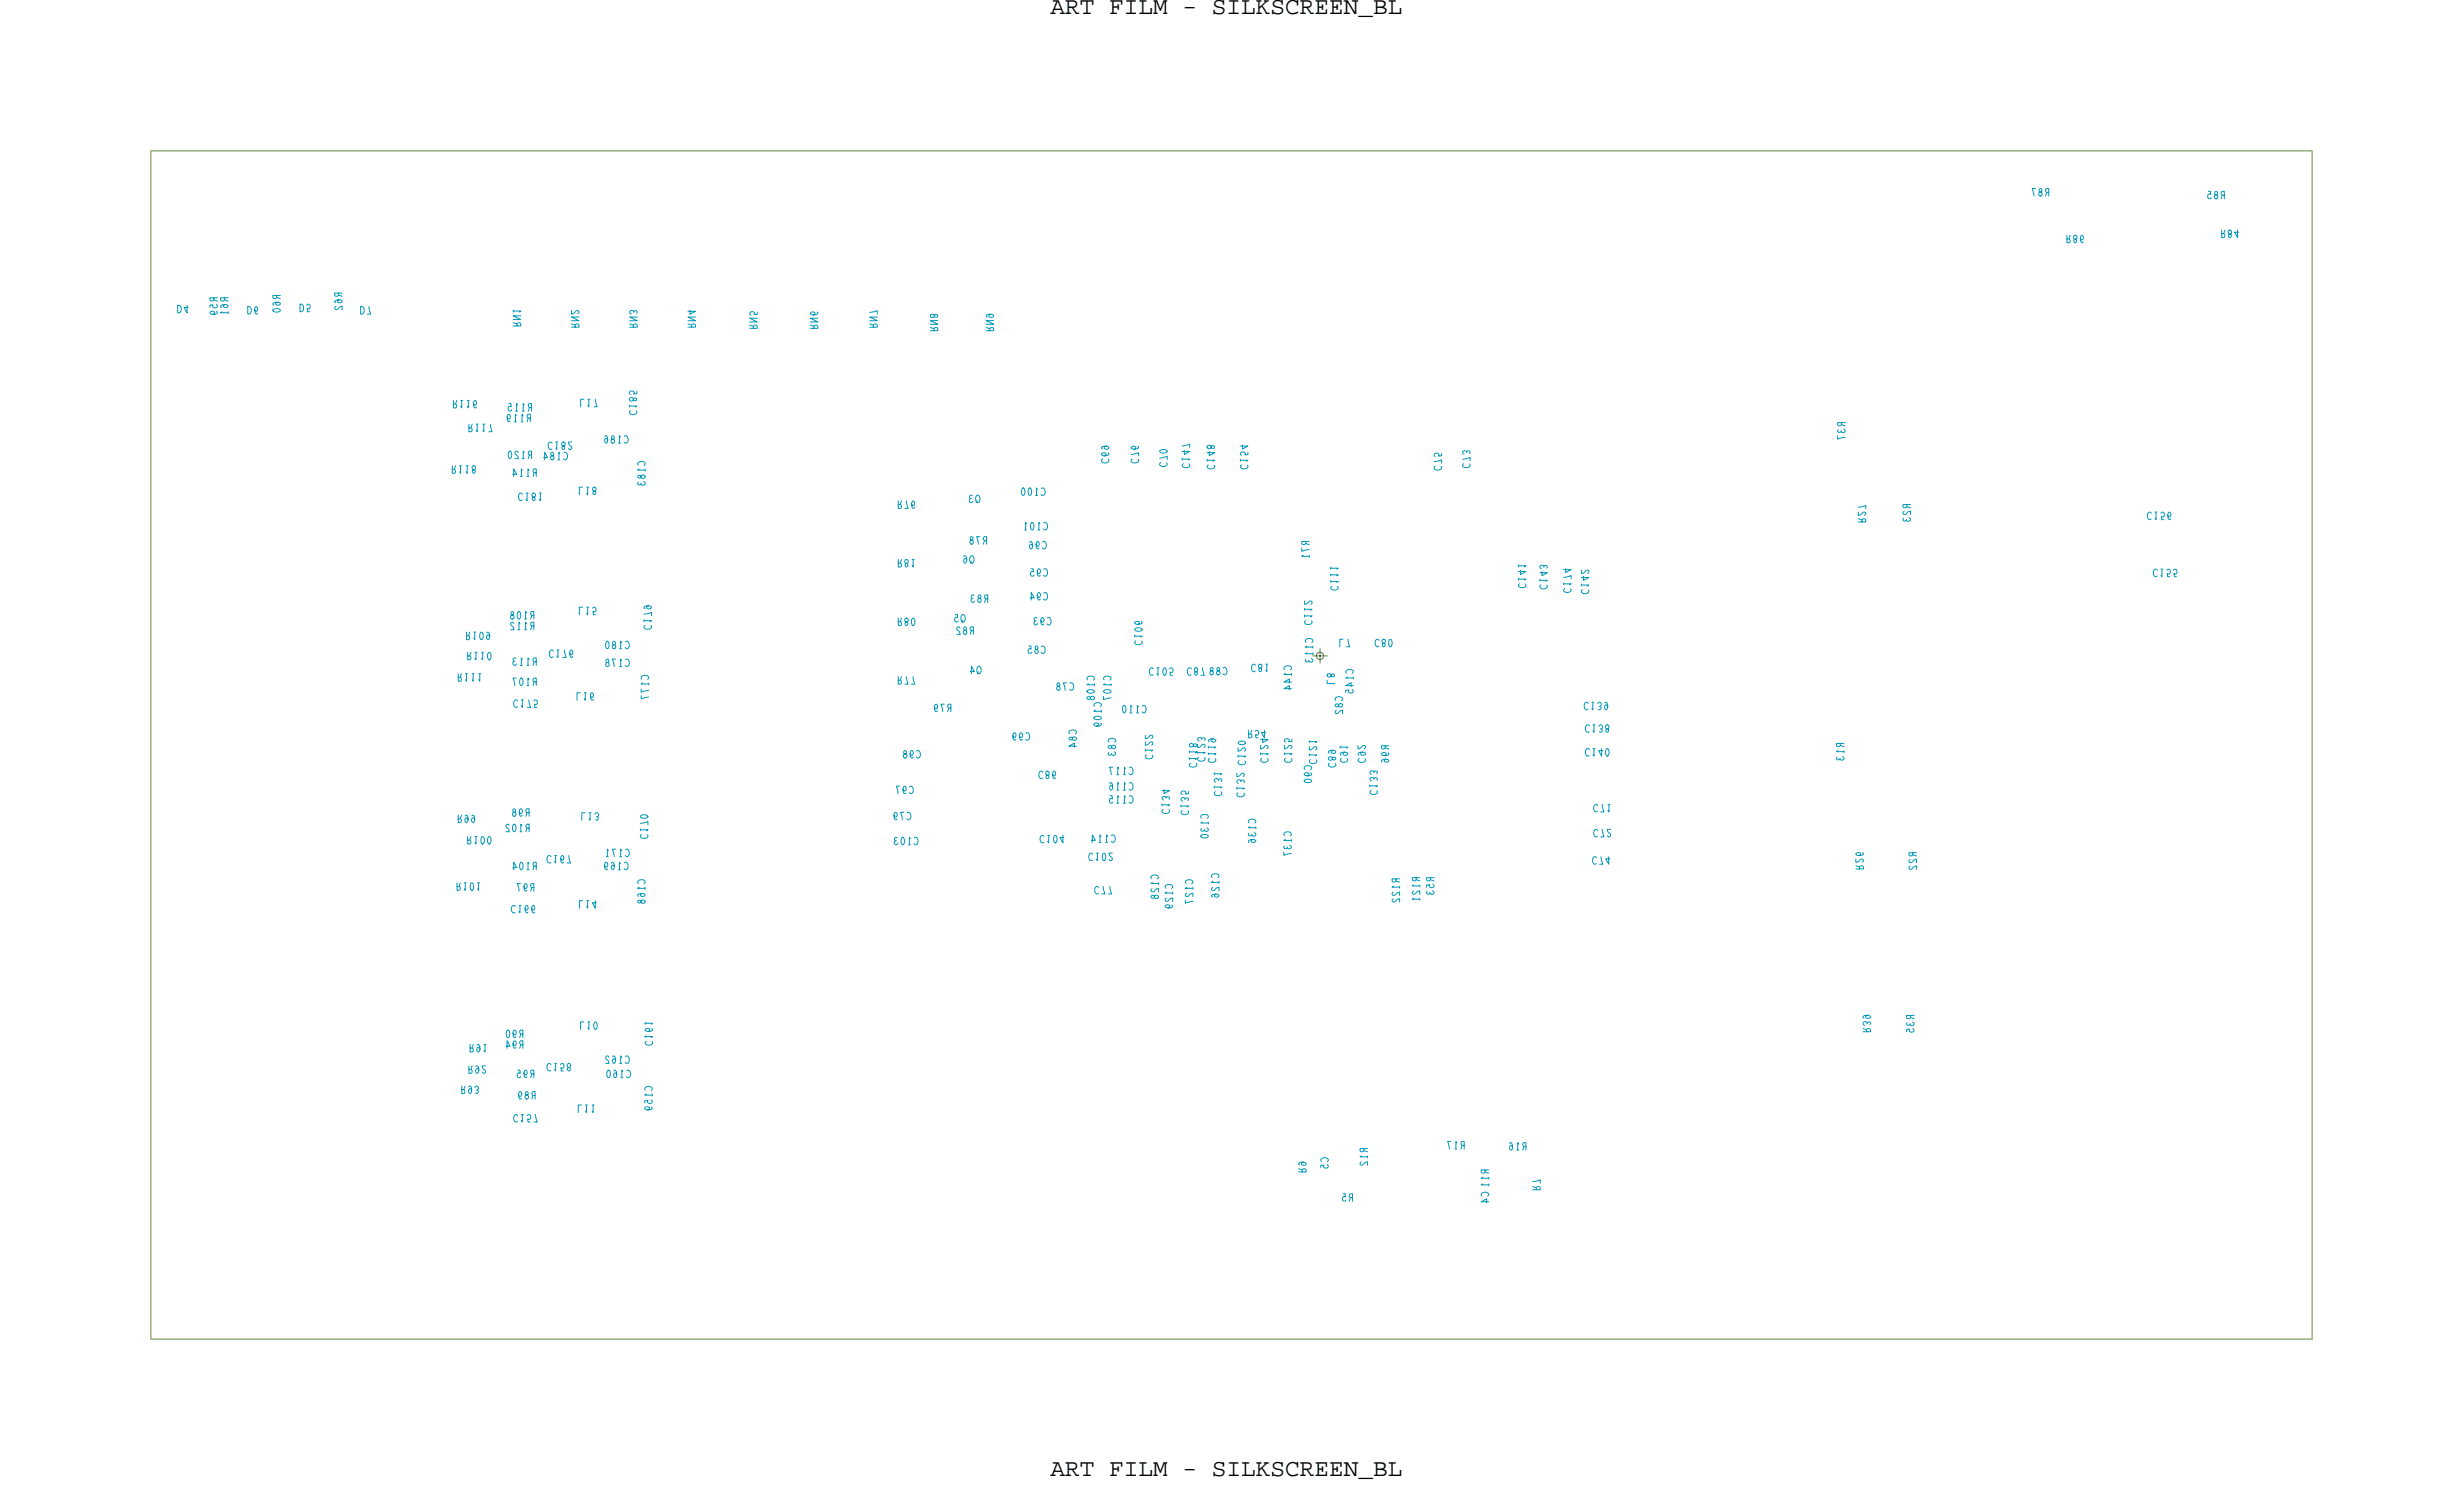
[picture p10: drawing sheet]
<svg xmlns="http://www.w3.org/2000/svg" width="207mm" height="125mm" viewBox="0 0 207 125" stroke-linecap="round" stroke-linejoin="round" font-family="sans-serif">
<defs><g id="words">
<g font-size="2.1">
<text x="88.4" y="1.2">ART FILM - SILKSCREEN_BL</text>
<text x="88.4" y="124.2">ART FILM - SILKSCREEN_BL</text>
</g>
</g></defs>
<!-- layer: Board Outline -->
<path d="M12.7 12.7h181.9v100h-181.9z" fill="none" stroke="#638b3a" stroke-width=".08"/>
<!-- layer: Text -->
<g fill="none" stroke="#0097b7" stroke-width=".08">
<path d="M171.3 15.9h-.3l.2 .6M171.7 15.9l-.1 .2a.24 .24 0 0 1 .2 .4 .18 .18 0 0 1-.2-.2 .18 .18 0 0 1 .2-.2v-.2zM172.3 16.2l-.1 .3M172.4 16.2l-.2-.1v-.2h.2v.6M174 19.8v.6h.2v-.2l-.2-.1M174.2 19.8l-.1 .3M174.6 19.8a.18 .18 0 0 1 .2 .2 .18 .18 0 0 1-.2 .2v.2a.16 .16 0 0 0 .2-.2 .16 .16 0 0 0-.2-.1zM185.9 16.1h.1l.1 .3a.17 .17 0 0 0-.3 0 .17 .17 0 0 0 .1 .3 .17 .17 0 0 0 .2-.1M186.5 16.1l-.1 .2a.24 .24 0 0 1 .2 .4 .18 .18 0 0 1-.2-.1 .18 .18 0 0 1 .2-.2v-.2zM187 19.4v.6h.2v-.2l-.2-.1M187 16.4l-.1 .3M187.2 16.4l-.2-.1v-.2h.2v.6"/>
<path d="M187.3 19.4l-.1 .3M187.6 19.4a.18 .18 0 0 1 .3 .1 .18 .18 0 0 1-.3 .2v.3a.16 .16 0 0 0 .2-.2 .16 .16 0 0 0-.2-.1zM188.3 19.4v.6l-.2-.5h.3M15 25.7a.32 .32 0 0 1 .3 .3 .32 .32 0 0 1-.3 .3zM15.7 25.7v.6l-.2-.4h.3M18 25.1l-.1 .2h-.2v-.2h.6M18 25.2l.3 .1M18.2 25.6a.17 .17 0 0 1 0 .2 .17 .17 0 0 1-.2 .1 .17 .17 0 0 1-.1-.2h-.2v.2M18.2 26.2l.1 .1a.32 .32 0 0 1-.3 .2 .32 .32 0 0 1-.3-.2 .18 .18 0 0 1 .2-.1 .18 .18 0 0 1 .1 .2l-.1 .1M18.7 26.2l-.1 .1h.6M18.9 25.1l-.1 .2h-.2v-.2h.6M18.9 25.2l.3 .1"/>
<path d="M18.9 25.6v.1a.17 .17 0 0 0 .1 .2 .17 .17 0 0 0 .2-.2 .37 .37 0 0 0-.6 .1v.1M19.2 26.2v.2M20.9 25.8a.32 .32 0 0 1 .3 .3 .32 .32 0 0 1-.3 .3zM21.4 26.1h.1a.17 .17 0 0 0 .2-.1 .17 .17 0 0 0-.2-.2 .37 .37 0 0 0 .1 .6h.1M23 26.1a.36 .36 0 0 1 .6 .1 .36 .36 0 0 1-.6-.1zM23.3 24.9l-.1 .2h-.2v-.2h.6M23.3 25l.3 .1M23.3 25.4v.1a.17 .17 0 0 0 .1 .2 .17 .17 0 0 0 .2-.2 .37 .37 0 0 0-.6 .1v.1M25.3 25.6a.32 .32 0 0 1 .3 .3 .32 .32 0 0 1-.3 .3zM25.8 25.7a.17 .17 0 0 1 .2 0 .17 .17 0 0 1 .1 .2 .17 .17 0 0 1-.2 .1v.2h.2M28.3 25.8a.14 .14 0 0 0-.1 .2 .14 .14 0 0 0 .2 0l.2-.2h.2v.3M28.5 24.7l-.1 .2h-.2v-.2h.6"/>
<path d="M28.5 24.8l.3 .1M28.5 25.2v.1a.17 .17 0 0 0 .1 .2 .17 .17 0 0 0 .2-.2 .37 .37 0 0 0-.6 .1v.1M30.4 25.8a.32 .32 0 0 1 .3 .3 .32 .32 0 0 1-.3 .3zM31 25.8l.2 .6h-.3M38.1 39.2v.6h.2v-.2l-.2-.1M38.2 33.7v.6h.2v-.2l-.2-.1M38.3 39.2l-.1 .3M38.4 33.7l-.1 .3M38.7 39.2h.1M38.8 39.2v.6l-.1-.1M38.8 33.7h.1M38.9 33.7v.6l-.1-.1"/>
<path d="M39.2 39.2h.2M39.3 39.2v.6l-.1-.1M39.3 33.7h.2M39.4 33.7v.6l-.1-.1M39.5 35.7v.6h.2v-.2l-.2-.1M39.7 35.7l-.1 .3M39.8 39.2a.18 .18 0 0 1 .2 .2 .18 .18 0 0 1-.2 .2v.2a.16 .16 0 0 0 .2-.2 .16 .16 0 0 0-.2-.1zM39.9 34a.17 .17 0 0 0 .2-.1 .17 .17 0 0 0-.2-.2 .37 .37 0 0 0 .2 .6M40.1 35.7h.1M40.2 35.7v.6l-.1-.1M40.6 35.7h.2M40.7 35.7v.6l-.1-.1"/>
<path d="M41.3 35.7l.1 .6h-.3M42.7 35.1l.1 .2a.17 .17 0 0 0 .2-.2 .18 .18 0 0 0-.3-.2 .35 .35 0 0 0 .2 .6v-.1M42.8 34h.2v.2a.17 .17 0 0 0-.2 .1 .17 .17 0 0 0 0 .2 .17 .17 0 0 0 .3 0M42.9 38a.32 .32 0 0 1 .2 .3 .32 .32 0 0 1-.2 .3 .51 .51 0 0 1 0-.6zM43.2 39.9h.3l-.3-.4v.6M43.2 26.2h.6l-.1 .1M43.2 27.4h.6v-.2h-.2l-.1 .2M43.2 26.1v.2M43.2 27.2l.3 .1M43.3 35.5h.2M43.4 34.6h.2M43.5 35l-.1-.1v.6"/>
<path d="M43.6 34.1l-.1-.1v.6M43.6 38.1a.14 .14 0 0 0-.2-.1 .14 .14 0 0 0 0 .2l.2 .2v.2h-.3M43.8 26.6h-.6l.6 .3h-.6M43.9 35.5h.1M44 34.6h.1M44 38.6h.1M44 39.6l-.1-.1v.6M44 35l-.1-.1v.6M44.1 34.1l-.1-.1v.6M44.1 38.1l-.1-.1v.6M44.5 35.2l-.1 .3M44.5 39.6l-.1-.1v.6"/>
<path d="M44.6 34.3l-.1 .3M44.6 38.3l-.1 .3M44.6 35.2l-.2-.1v-.2h.2v.6M44.7 34.3l-.2-.1v-.2h.2v.6M44.7 38.3l-.2-.1v-.2h.2v.6M45 39.8l-.1 .3M45.1 39.8l-.2-.1v-.2h.2v.6M45.8 38.5h.3l-.3-.4v.6M46.4 38.1v.2a.24 .24 0 0 1 .2 .4 .18 .18 0 0 1-.3-.2 .18 .18 0 0 1 .3-.2v-.2zM46.5 37.3a.22 .22 0 0 0-.3 0 .22 .22 0 0 0-.1 .3l.1 .2h.3M46.8 37.2h.1M46.9 37.2v.6l-.1-.1"/>
<path d="M47 38.7h.1M47.1 38.2l-.1-.1v.6M47.3 37.2a.18 .18 0 0 1 .3 .2 .18 .18 0 0 1-.3 .2l.1 .2a.16 .16 0 0 0 .1-.2 .16 .16 0 0 0-.2-.1zM47.4 38.1a.3 .3 0 0 1 .4 .2 .3 .3 0 0 1-.2 .4l-.2-.1M48.1 26.1v.3h.2l.2-.2a.14 .14 0 0 1 .2 0 .14 .14 0 0 1-.1 .2M48.1 27.5h.6v-.2h-.2l-.1 .2M48.1 27.3l.3 .1M48.1 37.2h-.3l.1 .2 .2 .2a.14 .14 0 0 1 0 .2 .14 .14 0 0 1-.2-.1M48.7 26.7h-.6l.6 .3h-.6M49.1 33.6h-.2v.6M49.5 33.6h.1M49.6 33.6v.6l-.1-.1"/>
<path d="M50.1 33.6l.2 .6h-.3M50.9 36.7a.32 .32 0 0 1 .3 .3 .32 .32 0 0 1-.2 .3 .17 .17 0 0 1-.1-.2 .17 .17 0 0 1 .2-.1M51.5 36.7v.2a.24 .24 0 0 1 .2 .4 .18 .18 0 0 1-.3-.2 .18 .18 0 0 1 .3-.2v-.2zM52.1 37.3h.1M52.2 36.8l-.1-.1v.6M52.5 36.7a.3 .3 0 0 1 .4 .2 .3 .3 0 0 1-.2 .4l-.2-.1M53 34.2h.6l-.1 .1M53 34.1v.2M53 27.5h.6v-.2h-.2l-.1 .2M53 27.3l.3 .1M53 33.5a.24 .24 0 0 1 .4 .2h.2a.16 .16 0 0 0-.2-.2 .16 .16 0 0 0-.1 .2 .16 .16 0 0 1-.3 0 .16 .16 0 0 1 0-.2zM53.1 34.6a.22 .22 0 0 0-.1 .3 .22 .22 0 0 0 .3 0l.3-.1v-.2"/>
<path d="M53.3 26.2a.14 .14 0 0 1 .2 0 .14 .14 0 0 1 .1 .2M53.3 26.3a.16 .16 0 0 0-.1-.2 .16 .16 0 0 0-.2 .1 .16 .16 0 0 0 .1 .2M53.6 33v.1l-.3 .1a.17 .17 0 0 0 0-.3 .17 .17 0 0 0-.3 .1 .17 .17 0 0 0 .1 .2M53.6 26.7h-.6l.6 .3h-.6M53.7 39.2a.3 .3 0 0 1 .2-.4 .3 .3 0 0 1 .4 .2l-.1 .2M53.8 39.5l-.1 .1h.6M54.3 39.5v.1M57.9 27.5h.6v-.2h-.2l-.1 .2M57.9 27.3l.3 .1M58.1 26.1v.3l.4-.2h-.6M58.5 26.7h-.6l.6 .3h-.6M63.1 27.6h.6v-.2h-.2l-.1 .2"/>
<path d="M63.1 27.4l.3 .1M63.7 26.3v.2h-.2a.17 .17 0 0 0-.1-.2 .17 .17 0 0 0-.2 0 .17 .17 0 0 0 0 .2M63.7 26.8h-.6l.6 .3h-.6M68.2 27.6h.6v-.2h-.2l-.1 .2M68.2 27.4l.3 .1M68.8 26.3a.32 .32 0 0 1-.3 .2 .32 .32 0 0 1-.3-.2 .17 .17 0 0 1 .2-.1 .17 .17 0 0 1 .1 .3M68.8 26.8h-.6l.6 .3h-.6M73.2 26.3l.6-.2v.3M73.2 27.5h.6v-.2h-.2l-.1 .2M73.2 27.3l.3 .1M73.8 26.7h-.6l.6 .3h-.6M78.3 27.8h.6v-.2h-.2l-.1 .2"/>
<path d="M78.3 27.6l.3 .1M78.3 26.5a.24 .24 0 0 1 .4 .2l.2-.1a.16 .16 0 0 0-.2-.1 .16 .16 0 0 0-.1 .2 .16 .16 0 0 1-.2 0 .16 .16 0 0 1-.1-.2zM78.9 27h-.6l.6 .3h-.6M83 27.8h.6v-.2h-.2l-.1 .2M83 27.6l.3 .1M83.4 26.4l-.2 .1a.17 .17 0 0 0 .2 .2 .17 .17 0 0 0 .2-.2 .35 .35 0 0 0-.6 .1l.1 .1M83.6 27h-.6l.6 .3h-.6M92.8 38.6a.22 .22 0 0 0 0 .3 .22 .22 0 0 0 .3 .1l.2-.1v-.3M93.1 37.5l-.2 .1a.17 .17 0 0 0 .2 .2 .17 .17 0 0 0 .2-.2 .35 .35 0 0 0-.6 .1l.1 .1M93.3 38.1v.1a.32 .32 0 0 1-.3 .2 .32 .32 0 0 1-.3-.2 .17 .17 0 0 1 .2-.1 .17 .17 0 0 1 .1 .2v.1M95.2 38.3l.6-.2v.3M95.3 38.6a.22 .22 0 0 0 0 .3 .22 .22 0 0 0 .3 .1l.2-.1v-.3"/>
<path d="M95.8 37.6a.32 .32 0 0 1-.3 .2 .32 .32 0 0 1-.3-.2 .17 .17 0 0 1 .2-.1 .17 .17 0 0 1 .1 .3M97.6 38.6l.6-.2v.3M97.6 37.9a.36 .36 0 0 1 .6 .1 .36 .36 0 0 1-.6-.1zM97.7 38.9a.22 .22 0 0 0 0 .3 .22 .22 0 0 0 .3 .1l.2-.1v-.3M99.5 37.5l.6-.1v.3M99.5 38.6h.6l-.1 .1M99.5 38.6v.1M99.6 39a.22 .22 0 0 0 0 .3 .22 .22 0 0 0 .3 .1l.2-.1v-.3M99.7 37.9v.3l.4-.2h-.6M101.6 38.7h.6l-.1 .1M101.6 38.7v.1M101.6 37.5a.24 .24 0 0 1 .4 .2h.2a.16 .16 0 0 0-.2-.2 .16 .16 0 0 0-.1 .2 .16 .16 0 0 1-.2 .1 .16 .16 0 0 1-.1-.3z"/>
<path d="M101.7 39.1a.22 .22 0 0 0 0 .3 .22 .22 0 0 0 .3 .1l.2-.1v-.3M101.8 38v.3l.4-.2h-.6M104.4 38.7h.6l-.1 .1M104.4 38.7v.1M104.5 39.1a.22 .22 0 0 0 0 .3 .22 .22 0 0 0 .3 .1l.2-.1v-.3M104.6 37.5v.3l.4-.3h-.6M105 38.1v.2h-.2a.17 .17 0 0 0-.1-.2 .17 .17 0 0 0-.2 0 .17 .17 0 0 0 0 .2M120.7 38.9l.6-.2v.3M120.8 39.2a.22 .22 0 0 0 0 .3 .22 .22 0 0 0 .3 .1l.2-.1v-.3M121.3 38.2v.2h-.2a.17 .17 0 0 0-.1-.2 .17 .17 0 0 0-.2 0 .17 .17 0 0 0 0 .2M123.1 38.7l.6-.2v.3M123.2 39a.22 .22 0 0 0 0 .3 .22 .22 0 0 0 .3 .1l.2-.1v-.3"/>
<path d="M123.4 38a.14 .14 0 0 1 .2 0 .14 .14 0 0 1 .1 .2M123.4 38.1a.16 .16 0 0 0-.1-.2 .16 .16 0 0 0-.2 .1 .16 .16 0 0 0 .1 .2M154.7 36.7v.3l.6-.2M154.7 36.2a.14 .14 0 0 0 .1 .2 .14 .14 0 0 0 .2-.1M155 35.6l-.1 .2h-.2v-.2h.6M155 35.7l.3 .1M155.2 36.1a.16 .16 0 0 1 .1 .2 .16 .16 0 0 1-.2 .1 .16 .16 0 0 1-.1-.2M175.1 20.1a.17 .17 0 0 0 .3-.1 .17 .17 0 0 0-.2-.2 .37 .37 0 0 0 .1 .6M38.6 56.7v.6h.2v-.2l-.2-.1M38.8 56.7l-.1 .3M39.2 56.7h.1M39.3 56.7v.6l-.1-.1"/>
<path d="M39.3 53.2v.6h.2v-.2l-.2-.1M39.4 54.9v.6h.2v-.2l-.2-.1M39.5 53.2l-.1 .3M39.6 54.9l-.1 .3M39.7 56.7h.2M39.8 56.7v.6l-.1-.1M39.9 53.2h.1M40 53.2v.6l-.1-.1M40 54.9h.1M40.1 54.9v.6l-.1-.1M40.3 56.7h.2M40.4 56.7v.6l-.1-.1"/>
<path d="M40.5 53.2a.32 .32 0 0 1 .2 .3 .32 .32 0 0 1-.2 .3 .51 .51 0 0 1 0-.6zM40.5 54.9h.2M40.6 54.9v.6l-.1-.1M41 53.3v-.1a.32 .32 0 0 1 .2 .3 .32 .32 0 0 1-.2 .3 .18 .18 0 0 1-.1-.2 .18 .18 0 0 1 .3-.1v.1M41.1 54.9a.32 .32 0 0 1 .2 .3 .32 .32 0 0 1-.2 .3 .51 .51 0 0 1 0-.6zM43.1 51.5l-.1 .2a.24 .24 0 0 1 .2 .4 .18 .18 0 0 1-.2-.2 .18 .18 0 0 1 .2-.2v-.2zM43.2 52.5a.14 .14 0 0 0-.2-.1 .14 .14 0 0 0 0 .2l.2 .2 .1 .2h-.3M43.3 55.7a.16 .16 0 0 0-.1 .1 .16 .16 0 0 0 .1 .2 .16 .16 0 0 0 .2-.1M43.4 55.4a.14 .14 0 0 0-.2 .1 .14 .14 0 0 0 .1 .2M43.5 57.1h-.3l.1 .6M43.6 59a.22 .22 0 0 0-.3 0 .22 .22 0 0 0-.1 .3l.1 .2h.3M43.6 53h.2"/>
<path d="M43.6 51.5a.32 .32 0 0 1 .2 .3 .32 .32 0 0 1-.2 .3 .51 .51 0 0 1 0-.6zM43.8 52.5l-.1-.1v.6M43.8 40.1h.2M43.8 56h.2M43.8 57.1a.32 .32 0 0 1 .2 .3 .32 .32 0 0 1-.2 .3 .51 .51 0 0 1 0-.6zM43.9 58.9h.1M44 55.5l-.1-.1v.6M44 58.9v.6l-.1-.1M44 41.6a.22 .22 0 0 0-.3 0 .22 .22 0 0 0-.1 .3l.1 .2h.3M44.2 53h.1M44.2 52.1h.1M44.3 41.5h.1"/>
<path d="M44.3 52.5l-.1-.1v.6M44.3 51.6l-.1-.1v.6M44.4 40.1h.1M44.4 56h.1M44.4 57.7h.1M44.4 41.5v.6l-.1-.1M44.5 58.9l.2 .6h-.3M44.5 55.5l-.1-.1v.6M44.5 57.2l-.1-.1v.6M44.8 52.7l-.1 .3M44.8 51.8l-.1 .3M44.8 41.5a.18 .18 0 0 1 .3 .2 .18 .18 0 0 1-.3 .2l.1 .2a.16 .16 0 0 0 .1-.2 .16 .16 0 0 0-.2-.1z"/>
<path d="M44.9 59a.17 .17 0 0 1 .3 0 .17 .17 0 0 1 0 .2 .17 .17 0 0 1-.2 .1v.2h.2M44.9 52.7l-.2-.1v-.2h.2v.6M44.9 51.8l-.2-.1v-.2h.2v.6M45 55.7l-.1 .3M45 57.4l-.1 .3M45.1 55.7l-.2-.1v-.2h.2v.6M45.1 57.4l-.2-.1v-.2h.2v.6M45.4 41.5h.2M45.5 41.5v.6l-.1-.1M46.6 54.8a.22 .22 0 0 0-.3 0 .22 .22 0 0 0-.1 .3l.1 .2h.3M46.9 54.7h.1M47 54.7v.6l-.1-.1"/>
<path d="M47.5 54.7l.2 .6h-.3M48 55a.17 .17 0 0 0 .2-.1 .17 .17 0 0 0-.2-.2 .37 .37 0 0 0 .2 .6M48.8 58.3h-.2v.6M49 41h-.2v.6M49 51.1h-.2v.6M49.2 58.3h.1M49.3 58.3v.6l-.1-.1M49.4 41h.1M49.4 51.1h.1M49.5 41v.6l-.1-.1M49.5 51.1v.6l-.1-.1M49.7 58.6a.17 .17 0 0 0 .3-.1 .17 .17 0 0 0-.2-.2 .37 .37 0 0 0 .1 .6"/>
<path d="M49.9 51.2a.17 .17 0 0 1 .2 0 .17 .17 0 0 1 0 .2 .17 .17 0 0 1-.2 .1v.2h.2M49.9 41a.18 .18 0 0 1 .3 .2 .18 .18 0 0 1-.3 .2l.1 .2a.16 .16 0 0 0 .1-.2 .16 .16 0 0 0-.2-.1zM51.1 54a.32 .32 0 0 1 .2 .3 .32 .32 0 0 1-.2 .3 .51 .51 0 0 1 0-.6zM51.1 55.5l-.1 .2a.24 .24 0 0 1 .2 .4 .18 .18 0 0 1-.2-.2 .18 .18 0 0 1 .2-.2v-.2zM51.6 54v.2a.24 .24 0 0 1 .2 .4 .18 .18 0 0 1-.3-.2 .18 .18 0 0 1 .3-.2v-.2zM51.8 55.5h-.3l.2 .6M52.2 54.6h.1M52.2 56.1h.1M52.3 54.1l-.1-.1v.6M52.3 55.6l-.1-.1v.6M52.6 54a.3 .3 0 0 1 .4 .2 .3 .3 0 0 1-.2 .4l-.2-.1M52.6 55.5a.3 .3 0 0 1 .4 .2 .3 .3 0 0 1-.2 .4l-.2-.1"/>
<path d="M53.7 40.1a.16 .16 0 0 0 .2 .1 .16 .16 0 0 0 .1-.2 .17 .17 0 0 1 .3 .1 .17 .17 0 0 1-.2 .2 .17 .17 0 0 1-.1-.2l-.2-.1zM53.7 40.6a.14 .14 0 0 0 .1 .2 .14 .14 0 0 0 .2-.1M54 58.5v.3l.6-.1M54 58v.3l.6-.2M54 57.2a.3 .3 0 0 1 .2-.4 .3 .3 0 0 1 .4 .2l-.1 .2M54.1 57.5l-.1 .1h.6M54.2 40.5a.16 .16 0 0 1 .1 .2 .16 .16 0 0 1-.2 .1 .16 .16 0 0 1-.1-.1M54.2 51.7l.6-.2v.3M54.2 52.2h.6l-.1 .1M54.2 52.2v.1M54.3 52.6a.22 .22 0 0 0 0 .3 .22 .22 0 0 0 .3 .1l.2-.1v-.3M54.6 51l-.2 .1a.17 .17 0 0 0 .2 .2 .18 .18 0 0 0 .2-.3 .35 .35 0 0 0-.6 .2h.1"/>
<path d="M54.6 57.5v.1M75.6 42.2v.6h.2l.1-.3h-.3M75.6 47.1v.6h.2l.1-.2-.3-.1M75.6 52v.7l.2-.1 .1-.2-.3-.1M75.6 56.9v.7l.2-.1 .1-.2h-.3M75.9 42.2l-.1 .3M75.9 47.1l-.1 .3M75.9 52l-.1 .3M75.9 56.9l-.1 .4M76.2 47.1a.18 .18 0 0 1 .3 .2 .18 .18 0 0 1-.3 .1v.3a.16 .16 0 0 0 .2-.2 .16 .16 0 0 0-.2-.1zM76.2 52.1a.18 .18 0 0 1 .3 .1 .18 .18 0 0 1-.3 .2v.2a.16 .16 0 0 0 .2-.1 .16 .16 0 0 0-.2-.2zM76.3 42.2l.1 .6h-.2"/>
<path d="M76.3 56.9l.1 .7h-.2M76.7 42.4l.1 .1a.17 .17 0 0 0 .2-.1 .17 .17 0 0 0-.2-.2 .37 .37 0 0 0 .1 .6l.1-.1M76.8 47.1h.1M76.8 52a.32 .32 0 0 1 .2 .3 .32 .32 0 0 1-.2 .3 .51 .51 0 0 1 0-.6zM76.8 56.9l.2 .7h-.3M76.9 47.1v.6l-.1-.1M78.6 59.5l.1 .2a.17 .17 0 0 0 .2-.2 .17 .17 0 0 0-.2-.2 .35 .35 0 0 0 .1 .6l.1-.1M79.5 59.3h-.3l.2 .6M79.9 59.6l-.1 .3M80 59.6l-.2-.1v-.2h.2v.6M80.4 51.7h.2v.3a.17 .17 0 0 0-.2 .1 .17 .17 0 0 0 0 .2 .17 .17 0 0 0 .2 0M80.8 52.9a.14 .14 0 0 0-.2-.1 .14 .14 0 0 0 0 .2l.2 .2v.2h-.3"/>
<path d="M81 51.8a.29 .29 0 0 1 .3 .2 .29 .29 0 0 1-.1 .3 .29 .29 0 0 1-.4-.2 .29 .29 0 0 1 .2-.3zM81 52.2l-.1 .2M81.1 46.8h.1a.32 .32 0 0 1 .2 .3 .32 .32 0 0 1-.2 .3 .17 .17 0 0 1-.1-.2 .17 .17 0 0 1 .2-.1h.1M81.2 52.8l-.1 .2a.24 .24 0 0 1 .2 .3 .18 .18 0 0 1-.2-.1 .18 .18 0 0 1 .2-.2v-.2zM81.7 56.5h.3l-.2-.4v.6M81.7 46.8a.29 .29 0 0 1 .3 .2 .29 .29 0 0 1-.1 .3 .29 .29 0 0 1-.3-.1 .29 .29 0 0 1 .1-.4zM81.7 45.2v.2a.24 .24 0 0 1 .2 .4 .18 .18 0 0 1-.3-.2 .18 .18 0 0 1 .3-.2v-.2zM81.7 47.2v.2M81.8 42a.16 .16 0 0 0-.2 .1 .16 .16 0 0 0 .1 .2 .16 .16 0 0 0 .2-.1M81.8 53.1l-.1 .3M81.8 41.7a.14 .14 0 0 0-.2 .1 .14 .14 0 0 0 .1 .2M81.9 50.4a.16 .16 0 0 0-.2 .1 .16 .16 0 0 0 .1 .2 .16 .16 0 0 0 .2-.1"/>
<path d="M81.9 53.1l-.2-.1v-.2h.2v.6M82 50.1a.14 .14 0 0 0-.2 .1 .14 .14 0 0 0 0 .2M82.2 41.7a.29 .29 0 0 1 .3 .2 .29 .29 0 0 1-.1 .3 .29 .29 0 0 1-.3-.1 .29 .29 0 0 1 .1-.4zM82.2 42.1v.2M82.3 56.1a.29 .29 0 0 1 .3 .2 .29 .29 0 0 1-.1 .3 .29 .29 0 0 1-.3-.1 .29 .29 0 0 1 .1-.4zM82.3 56.5v.2M82.4 50.1l-.1 .2a.24 .24 0 0 1 .2 .4 .18 .18 0 0 1-.2-.2 .18 .18 0 0 1 .2-.2v-.2zM82.5 45.2h-.3l.2 .6M82.9 45.5l-.1 .3M83 50.4l-.1 .3M83 45.5l-.2-.1v-.2h.2v.6M83.1 50.4l-.2-.1v-.2h.2v.6"/>
<path d="M86.1 41.1a.32 .32 0 0 1 .2 .3 .32 .32 0 0 1-.2 .3 .51 .51 0 0 1 0-.6zM86.2 44.6h.2M86.4 44.1l-.1-.1v.6M86.6 54.4h.2v.2a.17 .17 0 0 0-.2 .1 .17 .17 0 0 0 0 .2 .17 .17 0 0 0 .2 0M86.6 41.1a.32 .32 0 0 1 .2 .3 .32 .32 0 0 1-.2 .3 .51 .51 0 0 1 0-.6zM86.7 45.6a.32 .32 0 0 1 .2 .3 .32 .32 0 0 1-.2 .3 .17 .17 0 0 1-.1-.2 .17 .17 0 0 1 .3-.1M86.7 50.3h.3l-.2-.4v.6M86.8 47.9h.2v.2a.17 .17 0 0 0-.2 .1 .17 .17 0 0 0 0 .2 .17 .17 0 0 0 .2 0M86.8 44a.32 .32 0 0 1 .2 .3 .32 .32 0 0 1-.2 .3 .51 .51 0 0 1 0-.6zM87.2 41.7h.1M87.2 54.4l-.1 .2a.24 .24 0 0 1 .2 .4 .18 .18 0 0 1-.2-.2 .18 .18 0 0 1 .2-.2v-.2zM87.2 52.3a.16 .16 0 0 0-.2 .1 .16 .16 0 0 0 .1 .2 .16 .16 0 0 0 .2-.1"/>
<path d="M87.2 45.8l.1 .2a.17 .17 0 0 0 .2-.2 .18 .18 0 0 0-.3-.2 .35 .35 0 0 0 .2 .6l.1-.1M87.3 52a.14 .14 0 0 0-.2 .1 .14 .14 0 0 0 0 .2M87.3 48.1l.1 .2a.17 .17 0 0 0 .2-.2 .18 .18 0 0 0-.3-.2 .35 .35 0 0 0 .2 .6l.1-.1M87.3 50.1l.1 .2a.17 .17 0 0 0 .2-.2 .18 .18 0 0 0-.3-.2 .35 .35 0 0 0 .2 .6l.1-.1M87.3 41.2l-.1-.1v.6M87.4 44.6h.1M87.5 44.1l-.1-.1v.6M87.6 52.2l.1 .2a.17 .17 0 0 0 .2-.2 .18 .18 0 0 0-.3-.2 .35 .35 0 0 0 .2 .6l.1-.1M87.6 41.1a.3 .3 0 0 1 .4 .2 .3 .3 0 0 1-.2 .4l-.2-.1M87.6 54.4a.3 .3 0 0 1 .4 .2 .3 .3 0 0 1-.2 .4l-.2-.1M87.7 45.6a.3 .3 0 0 1 .4 .2 .3 .3 0 0 1-.2 .4l-.2-.1M87.8 44a.3 .3 0 0 1 .4 .2 .3 .3 0 0 1-.2 .4l-.2-.1"/>
<path d="M87.8 47.9a.3 .3 0 0 1 .4 .2 .3 .3 0 0 1-.2 .4l-.2-.1M87.8 49.9a.3 .3 0 0 1 .4 .2 .3 .3 0 0 1-.2 .4l-.2-.1M88.1 52a.3 .3 0 0 1 .4 .2 .3 .3 0 0 1-.2 .4l-.2-.1M89 57.5v.2a.24 .24 0 0 1 .2 .4 .18 .18 0 0 1-.3-.2 .18 .18 0 0 1 .3-.2v-.2zM89.8 57.5h-.3l.2 .6M90 57.5a.3 .3 0 0 1 .4 .2 .3 .3 0 0 1-.2 .4l-.2-.1M91.5 58.7a.16 .16 0 0 0 .2 .2 .16 .16 0 0 0 .1-.2 .17 .17 0 0 1 .3 0 .17 .17 0 0 1-.1 .2 .17 .17 0 0 1-.2-.2l-.2-.1zM91.5 58.1a.36 .36 0 0 1 .6 .1 .36 .36 0 0 1-.6-.1zM91.5 57.2a.3 .3 0 0 1 .3-.3 .3 .3 0 0 1 .3 .2l-.1 .1M91.6 57.5l-.1 .1h.6M92.1 57.5v.2M92.1 59.5a.3 .3 0 0 1 .2-.4 .3 .3 0 0 1 .4 .2l-.1 .2"/>
<path d="M92.2 59.8l-.1 .1h.6M92.7 59.8v.1M92.9 58.6v.3l.6-.2M92.9 58.1a.36 .36 0 0 1 .6 .1 .36 .36 0 0 1-.6-.1zM92.9 57.2a.3 .3 0 0 1 .3-.3 .3 .3 0 0 1 .3 .2l-.1 .1M93 57.5l-.1 .1h.6M93.5 57.5v.2M94.6 59.4a.32 .32 0 0 1 .2 .3 .32 .32 0 0 1-.2 .3 .51 .51 0 0 1 0-.6zM95.1 60h.2M95.3 59.5l-.1-.1v.6M95.5 53.5h.6l-.1 .1M95.5 53.5v.1"/>
<path d="M95.5 52.9a.36 .36 0 0 1 .6 .1 .36 .36 0 0 1-.6-.1zM95.6 53.9a.22 .22 0 0 0 0 .3 .22 .22 0 0 0 .3 .1l.2-.1v-.3M95.7 60h.1M95.8 59.5l-.1-.1v.6M96.1 52.3a.32 .32 0 0 1-.3 .3 .32 .32 0 0 1-.3-.2 .17 .17 0 0 1 .2-.1 .17 .17 0 0 1 .1 .2M96.1 59.4a.3 .3 0 0 1 .4 .2 .3 .3 0 0 1-.2 .4l-.2-.1M97.1 56.3a.22 .22 0 0 0-.3 0 .22 .22 0 0 0-.1 .3l.1 .2h.3M97.4 56.2h.1M97.5 56.2v.6l-.1-.1M98 56.2a.32 .32 0 0 1 .2 .3 .32 .32 0 0 1-.2 .3 .51 .51 0 0 1 0-.6zM98.4 56.3a.17 .17 0 0 1 .3 0 .17 .17 0 0 1 0 .2 .17 .17 0 0 1-.2 .1v.2h.2M100.3 56.3a.22 .22 0 0 0-.3 0 .22 .22 0 0 0-.1 .3l.1 .2h.3"/>
<path d="M100.6 56.2a.18 .18 0 0 1 .2 .2 .18 .18 0 0 1-.2 .2v.2a.16 .16 0 0 0 .2-.2 .16 .16 0 0 0-.2-.1zM101.2 56.2l.2 .6h-.3M101.9 56.2v.2a.24 .24 0 0 1 .2 .4 .18 .18 0 0 1-.3-.2 .18 .18 0 0 1 .3-.2v-.2zM102.5 56.2l-.1 .2a.24 .24 0 0 1 .2 .4 .18 .18 0 0 1-.2-.2 .18 .18 0 0 1 .2-.2v-.2zM102.9 56.2a.3 .3 0 0 1 .4 .2 .3 .3 0 0 1-.2 .4l-.2-.1M105.7 56a.22 .22 0 0 0-.3 0 .22 .22 0 0 0-.1 .3l.1 .2h.3M106 55.9a.18 .18 0 0 1 .2 .2 .18 .18 0 0 1-.2 .2v.2a.16 .16 0 0 0 .2-.2 .16 .16 0 0 0-.2-.1zM106.5 55.9h.2M106.6 55.9v.6l-.1-.1M108.1 56.4a.3 .3 0 0 1 .2-.4 .3 .3 0 0 1 .4 .2l-.1 .2M108.2 56.7l-.1 .1h.6M108.7 58h-.6l.4-.3v.3"/>
<path d="M108.7 57.4h-.6l.4-.2v.3M108.7 56.7v.1M109.6 46.1v.3l.6-.2M109.7 46.7l-.1 .1h.6M109.8 50.6v.3l.2-.1 .2-.2a.14 .14 0 0 1 .2 0 .14 .14 0 0 1-.1 .2M109.8 51.3h.6l-.1 .1M109.8 51.8h.6l-.1 .1M109.8 51.2v.2M109.8 51.8v.1M109.9 45.6l-.1 .2h-.2v-.2h.6M109.9 45.7l.3 .1M109.9 52.2a.22 .22 0 0 0 0 .3 .22 .22 0 0 0 .3 .1l.2-.1v-.3"/>
<path d="M109.9 55.5a.14 .14 0 0 0 .1 .2 .14 .14 0 0 0 .2-.1M109.9 54.1a.3 .3 0 0 1 .2-.4 .3 .3 0 0 1 .4 .2l-.1 .2M110 54.9l-.1 .1h.6M110 54.4l-.1 .1h.6M110.2 46.7v.2M110.4 55.4a.16 .16 0 0 1 .1 .2 .16 .16 0 0 1-.2 .1 .16 .16 0 0 1-.1-.1M110.5 54.4v.1M110.5 54.9v.2M111.7 57.3v.2h.6M111.7 56.7a.24 .24 0 0 1 .4 .2h.2a.16 .16 0 0 0-.2-.2 .16 .16 0 0 0-.1 .2 .16 .16 0 0 1-.2 .1 .16 .16 0 0 1-.1-.3zM112 47.8h.6l-.1 .1M112 48.4h.6l-.1 .1"/>
<path d="M112 48.9h.6l-.1 .1M112 47.7v.2M112 48.3v.2M112 48.9v.1M112.1 49.3a.22 .22 0 0 0 0 .3 .22 .22 0 0 0 .3 .1l.2-.1v-.3M112.4 59.3a.16 .16 0 0 0 .2 .2 .16 .16 0 0 0 .1-.2 .17 .17 0 0 1 .3 0 .17 .17 0 0 1-.2 .2 .17 .17 0 0 1-.1-.2l-.2-.1zM112.4 59a.3 .3 0 0 1 .2-.4 .3 .3 0 0 1 .4 .2l-.1 .2M112.5 59.8a.14 .14 0 0 0-.1 .2 .14 .14 0 0 0 .2 0l.2-.2h.2v.3M113 53.8h-.2v.6M113.3 56.7a.3 .3 0 0 1 .2-.4 .3 .3 0 0 1 .4 .2l-.1 .2M113.4 57l-.1 .1h.6M113.4 53.8l.2 .6h-.3"/>
<path d="M113.8 58a.17 .17 0 0 1 0 .3 .17 .17 0 0 1-.2 0 .17 .17 0 0 1-.1-.2h-.2v.2M113.9 57.7h-.6l.4-.2v.3M113.9 57v.1M116.1 53.9a.22 .22 0 0 0-.3 0 .22 .22 0 0 0-.1 .3l.1 .2h.3M116.4 53.8a.18 .18 0 0 1 .2 .2 .18 .18 0 0 1-.2 .2v.2a.16 .16 0 0 0 .2-.2 .16 .16 0 0 0-.2-.1zM117 53.8a.32 .32 0 0 1 .2 .3 .32 .32 0 0 1-.2 .3 .51 .51 0 0 1 0-.6zM127.8 47.6h.6l-.1 .1M127.8 48.7h.6l-.1 .1M127.8 47.5v.2M127.8 48.7v.1M127.9 49.1a.22 .22 0 0 0 0 .3 .22 .22 0 0 0 .3 .1l.2-.1v-.3M128 48v.3l.4-.2h-.6"/>
<path d="M129.6 48.8h.6l-.1 .1M129.6 48.8v.1M129.7 49.2a.22 .22 0 0 0 0 .3 .22 .22 0 0 0 .3 .1l.2-.1v-.3M129.8 48.1v.3l.4-.2h-.6M129.9 47.7a.14 .14 0 0 1 .2-.1 .14 .14 0 0 1 .1 .2M129.9 47.7a.16 .16 0 0 0-.1-.1 .16 .16 0 0 0-.2 .1 .16 .16 0 0 0 .1 .2M131.6 48.6l.6-.2v.3M131.6 49.1h.6l-.1 .1M131.6 49.1v.1M131.7 49.5a.22 .22 0 0 0 0 .3 .22 .22 0 0 0 .3 .1l.2-.1v-.3M131.8 47.9v.3l.4-.3h-.6M133.1 48v.3l.2-.1 .2-.2a.14 .14 0 0 1 .2 0 .14 .14 0 0 1-.1 .2"/>
<path d="M133.1 49.2h.6l-.1 .1M133.1 49.2v.1M133.2 49.6a.22 .22 0 0 0 0 .3 .22 .22 0 0 0 .3 .1l.2-.1v-.3M133.3 48.5v.3l.4-.2h-.6M133.7 59.2a.22 .22 0 0 0-.3 0 .22 .22 0 0 0-.1 .3l.1 .2h.3M134 59.1h.1M134.1 59.1v.6l-.1-.1M134.5 59.2a.16 .16 0 0 1 .2-.1 .16 .16 0 0 1 .1 .2 .16 .16 0 0 1-.2 .1M134.7 59.4a.14 .14 0 0 1 0 .2 .14 .14 0 0 1-.2 .1M135.1 59.2v-.1a.32 .32 0 0 1 .2 .3 .32 .32 0 0 1-.2 .3 .18 .18 0 0 1-.1-.2 .18 .18 0 0 1 .3-.1v.1M156.4 42.7l.6-.2v.3M156.4 43.1v.3l.2-.1 .2-.2a.14 .14 0 0 1 .2 .1 .14 .14 0 0 1-.1 .2"/>
<path d="M156.4 43.9h.6v-.2h-.2l-.1 .2M156.4 43.7l.3 .1M160.2 43.6a.14 .14 0 0 0 .1 .2 .14 .14 0 0 0 .2 0M160.3 43a.14 .14 0 0 0-.1 .2 .14 .14 0 0 0 .2 .1l.2-.2 .2-.1v.3M160.5 42.5l-.1 .2h-.2v-.2h.6M160.5 42.6l.3 .1M160.7 43.6a.16 .16 0 0 1 .1 .2 .16 .16 0 0 1-.2 .1 .16 .16 0 0 1-.1-.2M181.1 43.2a.22 .22 0 0 0-.3 0 .22 .22 0 0 0-.1 .3l.1 .2h.3M181.4 43.1h.1M181.5 43.1v.6l-.1-.1M181.6 48a.22 .22 0 0 0-.3 0 .22 .22 0 0 0-.1 .3l.1 .2h.3M181.9 43.2a.17 .17 0 0 1 .2 0 .17 .17 0 0 1 0 .2 .17 .17 0 0 1-.2 .1v.2h.2"/>
<path d="M181.9 47.9h.1M182 47.9v.6l-.1-.1M182.4 48a.17 .17 0 0 1 .2 0 .17 .17 0 0 1 0 .2 .17 .17 0 0 1-.2 .1v.2h.2M182.5 43.4a.17 .17 0 0 0 .2-.1 .17 .17 0 0 0-.2-.2 .37 .37 0 0 0 .2 .6M182.9 48a.17 .17 0 0 1 .3 0 .17 .17 0 0 1 0 .2 .17 .17 0 0 1-.2 .1v.2h.2M38.5 74.3v.6h.2v-.2l-.2-.1M38.6 68.6v.6h.2v-.2l-.2-.1M38.7 74.3l-.1 .3M38.8 68.6l-.1 .3M39.1 74.3h.1M39.1 68.7l.1-.1a.32 .32 0 0 1 .2 .3 .32 .32 0 0 1-.2 .3 .18 .18 0 0 1-.1-.2 .18 .18 0 0 1 .3-.1v.1M39.2 74.3v.6l-.1-.1"/>
<path d="M39.4 70.4v.6h.2v-.2l-.2-.1M39.6 70.4l-.1 .3M39.7 74.3a.32 .32 0 0 1 .2 .3 .32 .32 0 0 1-.2 .3 .51 .51 0 0 1 0-.6zM39.7 68.7l.1-.1a.32 .32 0 0 1 .2 .3 .32 .32 0 0 1-.2 .3 .18 .18 0 0 1-.1-.2 .18 .18 0 0 1 .2-.1l.1 .1M40 70.4h.1M40.1 70.4v.6l-.1-.1M40.2 74.3h.2M40.3 74.3v.6l-.1-.1M40.6 70.4a.32 .32 0 0 1 .2 .3 .32 .32 0 0 1-.2 .3 .51 .51 0 0 1 0-.6zM41.1 70.4a.32 .32 0 0 1 .2 .3 .32 .32 0 0 1-.2 .3 .51 .51 0 0 1 0-.6zM42.8 69.5a.14 .14 0 0 0-.2-.1 .14 .14 0 0 0 0 .2l.2 .2 .1 .2h-.3M43.2 73h.3l-.3-.4v.6"/>
<path d="M43.2 69.4a.32 .32 0 0 1 .2 .3 .32 .32 0 0 1-.2 .3 .51 .51 0 0 1 0-.6zM43.2 68.1v.2a.24 .24 0 0 1 .2 .4 .18 .18 0 0 1-.3-.2 .18 .18 0 0 1 .3-.2v-.2zM43.4 76.3a.22 .22 0 0 0-.3 0 .22 .22 0 0 0-.1 .3l.1 .2h.3M43.7 76.2h.1M43.7 68.3l.1 .2a.17 .17 0 0 0 .2-.2 .18 .18 0 0 0-.3-.2 .35 .35 0 0 0 .2 .6l.1-.1M43.8 70h.1M43.8 76.2v.6l-.1-.1M43.8 74.4h-.3l.2 .6M43.8 72.6a.32 .32 0 0 1 .2 .3 .32 .32 0 0 1-.2 .3 .51 .51 0 0 1 0-.6zM43.9 69.5l-.1-.1v.6M44.1 74.6l.1 .2a.17 .17 0 0 0 .2-.2 .18 .18 0 0 0-.3-.2 .35 .35 0 0 0 .2 .6l.1-.1M44.2 76.5a.17 .17 0 0 0 .3-.1 .17 .17 0 0 0-.2-.2 .37 .37 0 0 0 .1 .6"/>
<path d="M44.4 73.2h.1M44.4 69.7l-.1 .3M44.4 68.4l-.1 .3M44.5 72.7l-.1-.1v.6M44.5 69.7l-.2-.1v-.2h.2v.6M44.5 68.4l-.2-.1v-.2h.2v.6M44.8 76.5a.17 .17 0 0 0 .2-.1 .17 .17 0 0 0-.2-.2 .37 .37 0 0 0 .2 .6M44.8 74.7l-.1 .3M44.9 74.7l-.2-.1v-.2h.2v.6M45 72.9l-.1 .3M45.1 72.9l-.2-.1v-.2h.2v.6M46.4 72.1a.22 .22 0 0 0-.3 0 .22 .22 0 0 0-.1 .3l.1 .2h.3"/>
<path d="M46.7 72h.1M46.8 72v.6l-.1-.1M47.2 72.3a.17 .17 0 0 0 .3-.1 .17 .17 0 0 0-.2-.2 .37 .37 0 0 0 .1 .6M47.9 72l.1 .6h-.3M49 75.8h-.2v.6M49.2 68.4h-.2v.6M49.4 75.8h.1M49.5 75.8v.6l-.1-.1M49.6 68.4h.1M49.7 68.4v.6l-.1-.1M50.1 68.5a.16 .16 0 0 1 .2-.1 .16 .16 0 0 1 .1 .2 .16 .16 0 0 1-.2 .1M50.1 75.8v.6l-.2-.4h.3"/>
<path d="M50.3 68.7a.14 .14 0 0 1 0 .2 .14 .14 0 0 1-.2 .1M50.9 72.8l.1 .2a.17 .17 0 0 0 .2-.2 .18 .18 0 0 0-.3-.2 .35 .35 0 0 0 .2 .6v-.1M51 72.1h.2M51.2 71.6l-.1-.1v.6M51.5 72.6a.32 .32 0 0 1 .2 .3 .32 .32 0 0 1-.2 .3 .17 .17 0 0 1-.1-.2 .17 .17 0 0 1 .3-.1M51.8 71.5h-.3l.2 .6M52.1 73.2h.1M52.2 72.1h.1M52.2 72.7l-.1-.1v.6M52.3 71.6l-.1-.1v.6M52.5 72.6a.3 .3 0 0 1 .4 .2 .3 .3 0 0 1-.2 .4l-.2-.1M52.6 71.5a.3 .3 0 0 1 .4 .2 .3 .3 0 0 1-.2 .4l-.2-.1"/>
<path d="M53.7 75.8a.16 .16 0 0 0 .2 .2 .16 .16 0 0 0 .1-.2 .17 .17 0 0 1 .3 0 .18 .18 0 0 1-.2 .3 .17 .17 0 0 1-.1-.3h-.2zM53.7 74.4a.3 .3 0 0 1 .2-.4 .3 .3 0 0 1 .4 .2l-.1 .2M53.8 74.7l-.1 .1h.6M53.9 69.3l.6-.2v.3M53.9 69.8h.6l-.1 .1M53.9 69.8v.1M53.9 68.7a.36 .36 0 0 1 .6 .1 .36 .36 0 0 1-.6-.1zM54 70.2a.22 .22 0 0 0 0 .3 .22 .22 0 0 0 .3 .1l.2-.1v-.3M54 75.2a.17 .17 0 0 0 .1 .3 .17 .17 0 0 0 .2-.2 .37 .37 0 0 0-.6 .1M54.3 74.7v.1M75.2 68.6l.1 .2a.17 .17 0 0 0 .2-.2 .17 .17 0 0 0-.2-.2 .35 .35 0 0 0 .1 .6l.1-.1M75.4 70.8a.16 .16 0 0 0-.1 .1 .16 .16 0 0 0 .1 .2 .16 .16 0 0 0 .2-.1"/>
<path d="M75.5 70.5a.14 .14 0 0 0-.2 .1 .14 .14 0 0 0 .1 .2M75.7 66.2h-.3l.2 .6M75.9 70.5a.32 .32 0 0 1 .2 .3 .32 .32 0 0 1-.2 .3 .51 .51 0 0 1 0-.6zM76 66.4l.1 .2a.17 .17 0 0 0 .2-.2 .18 .18 0 0 0-.3-.2 .35 .35 0 0 0 .2 .6l.1-.1M76.1 68.4h-.3l.2 .6M76.1 63.2v.2a.24 .24 0 0 1 .2 .4 .18 .18 0 0 1-.3-.2 .18 .18 0 0 1 .3-.2v-.2zM76.3 68.4a.3 .3 0 0 1 .4 .2 .3 .3 0 0 1-.2 .4l-.2-.1M76.5 71.1h.1M76.5 66.2a.3 .3 0 0 1 .4 .2 .3 .3 0 0 1-.2 .4l-.2-.1M76.6 63.4l.1 .2a.17 .17 0 0 0 .2-.2 .18 .18 0 0 0-.3-.2 .35 .35 0 0 0 .2 .6l.1-.1M76.6 70.6l-.1-.1v.6M76.9 70.5a.3 .3 0 0 1 .4 .2 .3 .3 0 0 1-.2 .4l-.2-.1"/>
<path d="M77.1 63.2a.3 .3 0 0 1 .4 .2 .3 .3 0 0 1-.2 .4l-.2-.1M85.2 61.9l.1 .2a.17 .17 0 0 0 .2-.2 .17 .17 0 0 0-.2-.2 .35 .35 0 0 0 .1 .6l.1-.1M85.8 61.9l.1 .2a.17 .17 0 0 0 .2-.2 .18 .18 0 0 0-.3-.2 .35 .35 0 0 0 .2 .6l.1-.1M86.3 61.7a.3 .3 0 0 1 .4 .2 .3 .3 0 0 1-.2 .4l-.2-.1M87.8 65a.22 .22 0 0 0-.3 0 .22 .22 0 0 0-.1 .3l.1 .2h.3M87.9 70.4a.22 .22 0 0 0-.3 0 .22 .22 0 0 0-.1 .3l.1 .2h.3M88.1 64.9a.18 .18 0 0 1 .2 .2 .18 .18 0 0 1-.2 .2v.2a.16 .16 0 0 0 .2-.2 .16 .16 0 0 0-.2-.1zM88.2 70.3h.1M88.3 70.3v.6l-.1-.1M88.6 65.2a.17 .17 0 0 0 .3-.1 .17 .17 0 0 0-.2-.2 .37 .37 0 0 0 .1 .6M88.8 70.3a.32 .32 0 0 1 .2 .3 .32 .32 0 0 1-.2 .3 .51 .51 0 0 1 0-.6zM89.5 70.3v.6l-.3-.4h.3"/>
<path d="M90 62.1a.16 .16 0 0 0 .2 .2 .16 .16 0 0 0 .1-.2 .17 .17 0 0 1 .3 0 .17 .17 0 0 1-.2 .2 .17 .17 0 0 1-.1-.2l-.2-.1zM90 61.8a.3 .3 0 0 1 .2-.4 .3 .3 0 0 1 .4 .2l-.1 .2M90.6 62.8h-.6l.4-.2v.3M91.9 70.7h.3l-.3-.4v.6M92 71.9a.22 .22 0 0 0-.3 0 .22 .22 0 0 0-.1 .3l.1 .2h.3M92.1 60.4a.36 .36 0 0 1 .6 .1 .36 .36 0 0 1-.6-.1zM92.3 71.8h.1M92.4 71.8v.6l-.1-.1M92.5 74.7a.22 .22 0 0 0-.3 0 .22 .22 0 0 0-.1 .3l.1 .2h.3M92.5 70.9h.2M92.6 60.9h.1a.32 .32 0 0 1-.3 .2 .32 .32 0 0 1-.3-.2 .18 .18 0 0 1 .2-.1 .18 .18 0 0 1 .1 .3h-.1M92.7 70.4l-.1-.1v.6"/>
<path d="M92.8 74.6l.2 .6h-.3M92.9 71.8a.32 .32 0 0 1 .2 .3 .32 .32 0 0 1-.2 .3 .51 .51 0 0 1 0-.6zM93.1 70.9h.1M93.2 70.4l-.1-.1v.6M93.3 62.8a.16 .16 0 0 0 .2 .2 .16 .16 0 0 0 .1-.2 .17 .17 0 0 1 .3 0 .17 .17 0 0 1-.2 .2 .17 .17 0 0 1-.1-.2l-.2-.1zM93.3 63.3a.14 .14 0 0 0 .1 .2 .14 .14 0 0 0 .2 0M93.3 62.5a.3 .3 0 0 1 .2-.4 .3 .3 0 0 1 .4 .2l-.1 .2M93.4 65.9a.32 .32 0 0 1 .3 .3 .32 .32 0 0 1-.2 .3 .17 .17 0 0 1-.1-.2 .17 .17 0 0 1 .2-.1M93.4 74.6l.2 .6h-.3M93.4 67h.2v.2a.17 .17 0 0 0-.2 .1 .17 .17 0 0 0 0 .2 .17 .17 0 0 0 .3 0M93.5 70.3a.3 .3 0 0 1 .4 .2 .3 .3 0 0 1-.2 .4l-.2-.1M93.6 71.8h-.3l.1 .2 .2 .2a.14 .14 0 0 1 0 .2 .14 .14 0 0 1-.2-.1"/>
<path d="M93.7 64.6h-.3l.1 .6M93.8 63.3a.16 .16 0 0 1 .1 .2 .16 .16 0 0 1-.2 .1 .16 .16 0 0 1-.1-.2M94 65.2h.2M94 66.5h.2M94 67.6h.2M94.2 64.7l-.1-.1v.6M94.2 66l-.1-.1v.6M94.2 67.1l-.1-.1v.6M94.6 65.2h.1M94.6 66.5h.1M94.6 67.6h.1M94.7 64.7l-.1-.1v.6"/>
<path d="M94.7 66l-.1-.1v.6M94.7 67.1l-.1-.1v.6M95 64.6a.3 .3 0 0 1 .4 .2 .3 .3 0 0 1-.2 .4l-.2-.1M95 65.9a.3 .3 0 0 1 .4 .2 .3 .3 0 0 1-.2 .4l-.2-.1M95 67a.3 .3 0 0 1 .4 .2 .3 .3 0 0 1-.2 .4l-.2-.1M96.4 61.9v.3l.2-.1 .2-.2a.14 .14 0 0 1 .2 0 .14 .14 0 0 1-.1 .2M96.4 62.4v.3h.2l.2-.2a.14 .14 0 0 1 .2 0 .14 .14 0 0 1-.1 .2M96.4 63.1h.6l-.1 .1M96.4 63.1v.1M96.5 63.5a.22 .22 0 0 0 0 .3 .22 .22 0 0 0 .3 .1l.2-.1v-.3M96.9 75.4a.16 .16 0 0 0 .2 .2 .16 .16 0 0 0 .1-.2 .17 .17 0 0 1 .3 0 .18 .18 0 0 1-.2 .3 .17 .17 0 0 1-.1-.3h-.2zM96.9 74a.3 .3 0 0 1 .2-.4 .3 .3 0 0 1 .4 .2l-.1 .2"/>
<path d="M97 74.8a.14 .14 0 0 0-.1 .2 .14 .14 0 0 0 .2 0l.2-.2h.2v.3M97 74.3l-.1 .1h.6M97.5 74.3v.1M97.8 67.7h.6l-.1 .1M97.8 67.7v.1M97.9 68.1a.22 .22 0 0 0 0 .3 .22 .22 0 0 0 .3 .1l.2-.1v-.3M98 66.5v.3l.4-.3h-.6M98.1 74.8a.3 .3 0 0 1 .2-.4 .3 .3 0 0 1 .4 .2l-.1 .2M98.1 67.1a.14 .14 0 0 1 .2 0 .14 .14 0 0 1 .1 .2M98.1 67.2a.16 .16 0 0 0-.1-.2 .16 .16 0 0 0-.2 .1 .16 .16 0 0 0 .1 .2M98.2 75.6a.14 .14 0 0 0-.1 .2 .14 .14 0 0 0 .2 0l.2-.2h.2v.3M98.2 75.1l-.1 .1h.6"/>
<path d="M98.6 76.2h.1a.32 .32 0 0 1-.3 .2 .32 .32 0 0 1-.3-.2 .18 .18 0 0 1 .2-.1 .18 .18 0 0 1 .1 .3h-.1M98.7 75.1v.1M99.4 67.8h.6l-.1 .1M99.4 67.8v.1M99.5 68.2a.22 .22 0 0 0 0 .3 .22 .22 0 0 0 .3 .1l.2-.1v-.3M99.7 67.2a.14 .14 0 0 1 .2 0 .14 .14 0 0 1 .1 .2M99.7 67.3a.16 .16 0 0 0-.1-.2 .16 .16 0 0 0-.2 .1 .16 .16 0 0 0 .1 .2M99.8 75.7v.3l.6-.1M99.8 74.4a.3 .3 0 0 1 .2-.4 .3 .3 0 0 1 .4 .2l-.1 .2M99.9 75.2a.14 .14 0 0 0-.1 .2 .14 .14 0 0 0 .2 0l.2-.2h.2v.3M99.9 74.7l-.1 .1h.6M100 66.6v.2h-.2a.17 .17 0 0 0-.1-.2 .17 .17 0 0 0-.2 0 .17 .17 0 0 0 0 .3"/>
<path d="M100.1 63.3h.6l-.1 .1M100.1 63.8h.6l-.1 .1M100.1 63.2v.2M100.1 63.8v.1M100.1 62.6a.24 .24 0 0 1 .4 .2h.2a.16 .16 0 0 0-.2-.2 .16 .16 0 0 0-.1 .2 .16 .16 0 0 1-.2 .1 .16 .16 0 0 1-.1-.3zM100.2 64.2a.22 .22 0 0 0 0 .3 .22 .22 0 0 0 .3 .1l.2-.1v-.3M100.4 74.7v.1M100.8 62.6v.3h.2l.2-.2a.14 .14 0 0 1 .2 0 .14 .14 0 0 1-.1 .2M100.8 63.3h.6l-.1 .1M100.8 63.3v.1M100.9 63.7a.22 .22 0 0 0 0 .3 .22 .22 0 0 0 .3 .1l.2-.1v-.3M101.1 70.3a.36 .36 0 0 1 .6 .1 .36 .36 0 0 1-.6-.1z"/>
<path d="M101.1 69.7a.14 .14 0 0 0 .1 .2 .14 .14 0 0 0 .2 0M101.1 68.9a.3 .3 0 0 1 .2-.4 .3 .3 0 0 1 .4 .2l-.1 .2M101.1 62.2a.14 .14 0 0 1 .2-.1 .14 .14 0 0 1 .1 .2M101.1 62.2a.16 .16 0 0 0-.1-.1 .16 .16 0 0 0-.2 .1 .16 .16 0 0 0 .1 .2M101.2 69.2l-.1 .1h.6M101.6 69.7a.16 .16 0 0 1 .1 .2 .16 .16 0 0 1-.2 .1 .16 .16 0 0 1-.1-.2M101.7 62.9h.6l-.1 .1M101.7 63.4h.6l-.1 .1M101.7 62.8v.2M101.7 63.4v.1M101.7 69.2v.1M101.8 63.8a.22 .22 0 0 0 0 .3 .22 .22 0 0 0 .3 .1l.2-.1v-.3"/>
<path d="M102 73.9a.3 .3 0 0 1 .2-.4 .3 .3 0 0 1 .4 .2l-.1 .2M102.1 74.7a.14 .14 0 0 0-.1 .2 .14 .14 0 0 0 .2 0l.2-.2h.2v.3M102.1 62.2l-.2 .1a.17 .17 0 0 0 .2 .2 .18 .18 0 0 0 .2-.3 .35 .35 0 0 0-.6 .2h.1M102.1 74.2l-.1 .1h.6M102.2 65.1h.6l-.1 .1M102.2 66.2h.6l-.1 .1M102.2 65v.2M102.2 66.2v.1M102.3 66.6a.22 .22 0 0 0 0 .3 .22 .22 0 0 0 .3 .1l.2-.1v-.3M102.3 75.3a.17 .17 0 0 0 .1 .2 .17 .17 0 0 0 .2-.2 .37 .37 0 0 0-.6 .2M102.5 65.6a.14 .14 0 0 1 .2 0 .14 .14 0 0 1 .1 .2M102.5 65.7a.16 .16 0 0 0-.1-.2 .16 .16 0 0 0-.2 .1 .16 .16 0 0 0 .1 .2"/>
<path d="M102.6 74.2v.1M104.1 65.1v.3l.2-.1 .2-.2a.14 .14 0 0 1 .2 0 .14 .14 0 0 1-.1 .2M104.1 66.3h.6l-.1 .1M104.1 66.3v.1M104.2 66.7a.22 .22 0 0 0 0 .3 .22 .22 0 0 0 .3 .1l.2-.1v-.3M104.2 62.9v.3h.2l.2-.2a.14 .14 0 0 1 .2 0 .14 .14 0 0 1-.1 .2M104.2 63.6h.6l-.1 .1M104.2 63.6v.1M104.2 62.5a.36 .36 0 0 1 .6 .1 .36 .36 0 0 1-.6-.1zM104.3 64a.22 .22 0 0 0 0 .3 .22 .22 0 0 0 .3 .1l.2-.1v-.3M104.4 65.7a.14 .14 0 0 1 .2 0 .14 .14 0 0 1 .1 .2M104.4 65.8a.16 .16 0 0 0-.1-.2 .16 .16 0 0 0-.2 .1 .16 .16 0 0 0 .1 .2"/>
<path d="M105.1 61.5v.6h.2v-.2l-.2-.1M105.1 70.1a.14 .14 0 0 0 .1 .2 .14 .14 0 0 0 .2 0M105.1 69.3a.3 .3 0 0 1 .2-.4 .3 .3 0 0 1 .4 .2l-.1 .2M105.2 69.6l-.1 .1h.6M105.4 61.5l-.1 .3M105.4 70.7a.17 .17 0 0 0 .1 .2 .17 .17 0 0 0 .2-.2 .37 .37 0 0 0-.6 .2M105.6 70.1a.16 .16 0 0 1 .1 .2 .16 .16 0 0 1-.2 .1 .16 .16 0 0 1-.1-.2M105.6 61.6a.17 .17 0 0 1 .3-.1 .17 .17 0 0 1 0 .3 .17 .17 0 0 1-.2 0v.3h.2M105.7 69.6v.1M106.1 62.7v.3h.2l.2-.2a.14 .14 0 0 1 .2 0 .14 .14 0 0 1-.1 .2M106.1 63.4h.6l-.1 .1M106.1 63.4v.1"/>
<path d="M106.2 63.8a.22 .22 0 0 0 0 .3 .22 .22 0 0 0 .3 .1l.2-.1v-.3M106.3 62.2v.3l.4-.3h-.6M106.4 61.5v.6l-.2-.5h.3M108.1 71.7v.3l.6-.2M108.1 62.7v.3h.2l.2-.2a.14 .14 0 0 1 .2 0 .14 .14 0 0 1-.1 .2M108.1 63.4h.6l-.1 .1M108.1 63.4v.1M108.1 71.2a.14 .14 0 0 0 0 .2 .14 .14 0 0 0 .2-.1M108.1 70.3a.3 .3 0 0 1 .2-.3 .3 .3 0 0 1 .4 .2l-.1 .1M108.2 70.7h-.1h.6M108.2 63.8a.22 .22 0 0 0 0 .3 .22 .22 0 0 0 .3 .1l.2-.1v-.3M108.6 71.1a.16 .16 0 0 1 .1 .2 .16 .16 0 0 1-.2 .2 .16 .16 0 0 1-.2-.2"/>
<path d="M108.7 70.7v.1M108.7 62.2v.2h-.2a.17 .17 0 0 0-.1-.2 .17 .17 0 0 0-.2 0 .17 .17 0 0 0 0 .3M109.8 65.7a.36 .36 0 0 1 .6 .1 .36 .36 0 0 1-.6-.1zM109.8 64.8a.3 .3 0 0 1 .2-.4 .3 .3 0 0 1 .4 .2l-.1 .2M110.2 62.4h.6l-.1 .1M110.2 62.8v.3h.2l.2-.2a.14 .14 0 0 1 .2 0 .14 .14 0 0 1-.1 .2M110.2 63.5h.6l-.1 .1M110.2 62.3v.2M110.2 63.5v.1M110.3 63.9a.22 .22 0 0 0 0 .3 .22 .22 0 0 0 .3 .1l.2-.1v-.3M110.3 65l.1 .1a.32 .32 0 0 1-.3 .2 .32 .32 0 0 1-.3-.2 .18 .18 0 0 1 .2-.1 .18 .18 0 0 1 .1 .3h-.1M111.8 63.7a.24 .24 0 0 1 .4 .2h.2a.16 .16 0 0 0-.2-.2 .16 .16 0 0 0-.1 .2 .16 .16 0 0 1-.2 .1 .16 .16 0 0 1-.1-.3z"/>
<path d="M111.9 64.2a.22 .22 0 0 0 0 .3 .22 .22 0 0 0 .3 .1l.2-.1v-.3M112.2 63.1l-.2 .1a.17 .17 0 0 0 .2 .2 .17 .17 0 0 0 .2-.2 .35 .35 0 0 0-.6 .1l.1 .1M112.8 62.9h.6l-.1 .1M112.8 62.8v.2M112.9 63.8a.22 .22 0 0 0 0 .3 .22 .22 0 0 0 .3 .1l.2-.1v-.3M113.2 63.3l-.2 .1a.17 .17 0 0 0 .2 .2 .18 .18 0 0 0 .2-.3 .35 .35 0 0 0-.6 .2l.1 .1M114.3 62.7v.3h.2l.2-.2a.14 .14 0 0 1 .2 0 .14 .14 0 0 1-.1 .2M114.4 63.8a.22 .22 0 0 0 0 .3 .22 .22 0 0 0 .3 .1l.2-.1v-.3M114.7 63.3l-.2 .1a.17 .17 0 0 0 .2 .2 .18 .18 0 0 0 .2-.3 .35 .35 0 0 0-.6 .2l.1 .1M115.3 66.1h.6l-.1 .1M115.3 66.1v.1M115.4 66.5a.22 .22 0 0 0 0 .3 .22 .22 0 0 0 .3 .1l.2-.1v-.3"/>
<path d="M115.6 65a.14 .14 0 0 1 .2-.1 .14 .14 0 0 1 .1 .2M115.6 65a.16 .16 0 0 0-.1-.1 .16 .16 0 0 0-.2 .1 .16 .16 0 0 0 .1 .2M115.6 65.5a.14 .14 0 0 1 .2 0 .14 .14 0 0 1 .1 .2M115.6 65.6a.16 .16 0 0 0-.1-.2 .16 .16 0 0 0-.2 .1 .16 .16 0 0 0 .1 .2M116.6 62.8l-.1 .2h-.2v-.2h.6M116.6 62.9l.3 .1M116.6 63.9a.17 .17 0 0 0 .1 .3 .17 .17 0 0 0 .2-.2 .37 .37 0 0 0-.6 .1M116.8 63.3l.1 .1a.32 .32 0 0 1-.3 .2 .32 .32 0 0 1-.3-.2 .18 .18 0 0 1 .2-.1 .18 .18 0 0 1 .1 .3h-.1M117.3 75.7a.14 .14 0 0 0-.1 .2 .14 .14 0 0 0 .2 0l.2-.2 .2-.1v.3M117.3 75.1a.14 .14 0 0 0-.1 .2 .14 .14 0 0 0 .2 0l.2-.2h.2v.3M117.3 74.6l-.1 .1h.6M117.5 74l-.1 .2h-.2v-.2h.6"/>
<path d="M117.5 74.1l.3 .1M117.8 74.6v.1M119 75a.14 .14 0 0 0-.1 .2 .14 .14 0 0 0 .2 0l.2-.2h.2v.3M119 75.6l-.1 .1h.6M119 74.5l-.1 .1h.6M119.2 73.9l-.1 .2h-.2v-.2h.6M119.2 74l.3 .1M119.5 74.5v.1M119.5 75.6v.2M120.1 75a.14 .14 0 0 0 .1 .2 .14 .14 0 0 0 .2 0M120.4 73.9l-.1 .2h-.2v-.2h.6M120.4 74l.3 .1"/>
<path d="M120.6 75a.16 .16 0 0 1 .1 .2 .16 .16 0 0 1-.2 .1 .16 .16 0 0 1-.1-.2M120.6 74.4a.17 .17 0 0 1 0 .2 .17 .17 0 0 1-.2 .1 .17 .17 0 0 1-.1-.2h-.2v.2M133.8 61.1a.22 .22 0 0 0-.3 0 .22 .22 0 0 0-.1 .3l.1 .2h.3M133.8 63.1a.22 .22 0 0 0-.3 0 .22 .22 0 0 0-.1 .3l.1 .2h.3M134.1 61h.1M134.1 63h.1M134.2 61v.6l-.1-.1M134.2 63v.6l-.1-.1M134.4 72.2a.22 .22 0 0 0-.3 0 .22 .22 0 0 0-.1 .3l.1 .2h.3M134.5 69.9a.22 .22 0 0 0-.3 0 .22 .22 0 0 0-.1 .3l.1 .2h.3M134.5 67.8a.22 .22 0 0 0-.3 0 .22 .22 0 0 0-.1 .3l.1 .2h.3M134.6 61.1a.16 .16 0 0 1 .2-.1 .16 .16 0 0 1 .1 .2 .16 .16 0 0 1-.2 .1"/>
<path d="M134.7 72.1l.2 .6h-.3M134.8 61.3a.14 .14 0 0 1 0 .2 .14 .14 0 0 1-.2 .1M134.8 63v.6l-.2-.4h.3M134.8 69.8l.2 .6h-.3M134.8 67.7l.2 .6h-.3M135.2 61a.18 .18 0 0 1 .2 .2 .18 .18 0 0 1-.2 .2v.2a.16 .16 0 0 0 .2-.2 .16 .16 0 0 0-.2-.1zM135.2 63a.32 .32 0 0 1 .2 .3 .32 .32 0 0 1-.2 .3 .51 .51 0 0 1 0-.6zM135.3 67.7h.2M135.4 72.1v.6l-.2-.4h.3M135.4 67.7v.6l-.1-.1M135.6 69.8h-.3v.2l.2 .2a.14 .14 0 0 1 0 .2 .14 .14 0 0 1-.2-.1M154.6 63.7a.14 .14 0 0 0 .1 .2 .14 .14 0 0 0 .2 0"/>
<path d="M154.7 63.2l-.1 .1h.6M154.9 62.6l-.1 .2h-.2v-.2h.6M154.9 62.7l.3 .1M155.1 63.7a.16 .16 0 0 1 .1 .2 .16 .16 0 0 1-.2 .1 .16 .16 0 0 1-.1-.2M155.2 63.2v.1M156.2 72.3v.3l.2-.1 .2-.2a.14 .14 0 0 1 .2 .1 .14 .14 0 0 1-.1 .2M156.2 73.1h.6v-.2h-.2l-.1 .2M156.2 72.9l.3 .1M156.8 71.8a.32 .32 0 0 1-.3 .2 .32 .32 0 0 1-.3-.2 .17 .17 0 0 1 .2-.1 .17 .17 0 0 1 .1 .3M160.8 72.9a.14 .14 0 0 0-.1 .2 .14 .14 0 0 0 .2 0l.2-.2h.2v.3M160.8 72.3a.14 .14 0 0 0-.1 .2 .14 .14 0 0 0 .2 .1l.2-.2 .2-.1v.3M161 71.8l-.1 .2h-.2v-.2h.6"/>
<path d="M161 71.9l.3 .1M38.9 91.4v.6h.2v-.2l-.2-.1M39.1 91.4l-.1 .3M39.4 91.5l.1-.1a.32 .32 0 0 1 .2 .3 .32 .32 0 0 1-.2 .3 .18 .18 0 0 1-.1-.2 .18 .18 0 0 1 .3-.1v.1M39.5 89.7v.6h.2v-.2l-.2-.1M39.6 87.9v.6h.2v-.2l-.2-.1M39.7 89.7l-.1 .3M39.8 87.9l-.1 .3M40 91.5a.16 .16 0 0 1 .2-.1 .16 .16 0 0 1 .1 .2 .16 .16 0 0 1-.2 .1M40 89.8l.1-.1a.32 .32 0 0 1 .2 .3 .32 .32 0 0 1-.2 .3 .18 .18 0 0 1-.1-.2 .18 .18 0 0 1 .3-.1v.1M40.1 88l.1-.1a.32 .32 0 0 1 .2 .3 .32 .32 0 0 1-.2 .3 .18 .18 0 0 1-.1-.2 .18 .18 0 0 1 .3-.1v.1M40.2 91.7a.14 .14 0 0 1 0 .2 .14 .14 0 0 1-.2 .1"/>
<path d="M40.7 87.9h.2M40.8 87.9v.6l-.1-.1M40.9 89.7h-.3v.2l.2 .2a.14 .14 0 0 1 0 .2 .14 .14 0 0 1-.2-.1M42.6 88h.3l-.2-.4v.6M42.7 86.7a.32 .32 0 0 1 .2 .3 .32 .32 0 0 1-.2 .3 .51 .51 0 0 1 0-.6zM43.2 87.8l.1 .2a.17 .17 0 0 0 .2-.2 .17 .17 0 0 0-.3-.1 .35 .35 0 0 0 .2 .5M43.2 86.9l.1 .2a.17 .17 0 0 0 .2-.2 .17 .17 0 0 0-.3-.1 .35 .35 0 0 0 .2 .5M43.6 93.9a.22 .22 0 0 0-.3 0 .22 .22 0 0 0-.1 .3l.1 .2h.3M43.6 90.1h.2v.2a.17 .17 0 0 0-.2 .1 .17 .17 0 0 0 0 .2 .17 .17 0 0 0 .2 0M43.6 92.1l.1 .2a.17 .17 0 0 0 .2-.2 .17 .17 0 0 0-.2-.2 .35 .35 0 0 0 .1 .6l.1-.1M43.8 87.9l-.1 .3M43.8 87l-.1 .3"/>
<path d="M43.9 93.8h.1M44 93.8v.6l-.1-.1M44 87.9l-.2-.1v-.2h.2v.6M44 87l-.2-.1v-.2h.2v.6M44.1 90.3l.1 .2a.17 .17 0 0 0 .2-.2 .18 .18 0 0 0-.3-.2 .35 .35 0 0 0 .2 .6l.1-.1M44.3 91.9l-.1 .2a.24 .24 0 0 1 .2 .4 .18 .18 0 0 1-.2-.2 .18 .18 0 0 1 .2-.2v-.2zM44.4 93.9a.17 .17 0 0 1 .2 0 .17 .17 0 0 1 0 .2 .17 .17 0 0 1-.2 .1v.2h.2M44.8 90.4l-.1 .3M44.9 92.2l-.1 .3M44.9 90.4l-.2-.1v-.2h.2v.6M45 92.2l-.2-.1v-.2h.2v.6M45.1 93.8l.1 .6h-.3"/>
<path d="M46.4 89.6a.22 .22 0 0 0-.3 0 .22 .22 0 0 0-.1 .3l.1 .2h.3M46.7 89.5h.1M46.8 89.5v.6l-.1-.1M47.2 89.6a.17 .17 0 0 1 .2 0 .17 .17 0 0 1 0 .2 .17 .17 0 0 1-.2 .1v.2h.2M47.8 89.5a.18 .18 0 0 1 .2 .2 .18 .18 0 0 1-.2 .2v.2a.16 .16 0 0 0 .2-.2 .16 .16 0 0 0-.2-.1zM48.9 93h-.2v.6M49.1 86h-.2v.6M49.3 93h.1M49.4 93v.6l-.1-.1M49.5 86h.1M49.6 86v.6l-.1-.1M49.8 93h.2"/>
<path d="M49.9 93v.6l-.1-.1M50.1 86a.32 .32 0 0 1 .2 .3 .32 .32 0 0 1-.2 .3 .51 .51 0 0 1 0-.6zM51.2 90.1a.32 .32 0 0 1 .2 .3 .32 .32 0 0 1-.2 .3 .51 .51 0 0 1 0-.6zM51.2 89a.14 .14 0 0 0-.2-.1 .14 .14 0 0 0 0 .2l.2 .2 .1 .2h-.3M51.6 88.9a.32 .32 0 0 1 .2 .3 .32 .32 0 0 1-.2 .3 .17 .17 0 0 1-.1-.2 .17 .17 0 0 1 .3-.1M51.7 90.1a.32 .32 0 0 1 .2 .3 .32 .32 0 0 1-.2 .3 .17 .17 0 0 1-.1-.2 .17 .17 0 0 1 .3-.1M52.2 89.5h.1M52.3 90.7h.1M52.3 89l-.1-.1v.6M52.4 90.2l-.1-.1v.6M52.6 88.9a.3 .3 0 0 1 .4 .2 .3 .3 0 0 1-.2 .4l-.2-.1M52.7 90.1a.3 .3 0 0 1 .4 .2 .3 .3 0 0 1-.2 .4l-.2-.1"/>
<path d="M54.3 86.1h.6l-.1 .1M54.3 87.2h.6l-.1 .1M54.3 86v.2M54.3 87.2v.1M54.3 91.8a.3 .3 0 0 1 .2-.4 .3 .3 0 0 1 .4 .2l-.1 .2M54.4 92.1l-.1 .1h.6M54.4 87.6a.22 .22 0 0 0 0 .3 .22 .22 0 0 0 .3 .1l.2-.1v-.3M54.8 92.6a.17 .17 0 0 1 0 .2 .17 .17 0 0 1-.2 0 .17 .17 0 0 1-.1-.2h-.2v.2M54.8 93.2h.1a.32 .32 0 0 1-.3 .2 .32 .32 0 0 1-.3-.2 .18 .18 0 0 1 .2-.1 .18 .18 0 0 1 .1 .3h-.1M54.9 86.6a.32 .32 0 0 1-.3 .2 .32 .32 0 0 1-.3-.2 .17 .17 0 0 1 .2-.1 .17 .17 0 0 1 .1 .3M54.9 92.1v.1M109.3 98.6h.6v-.2h-.2l-.1 .2"/>
<path d="M109.3 98.4l.3 .1M109.7 97.8l-.2 .1a.17 .17 0 0 0 .2 .2 .18 .18 0 0 0 .2-.3 .35 .35 0 0 0-.6 .2l.1 .1M111.2 97.8a.3 .3 0 0 1 .2-.4 .3 .3 0 0 1 .4 .2l-.1 .2M111.7 98a.17 .17 0 0 1 0 .2 .17 .17 0 0 1-.2 .1 .17 .17 0 0 1-.1-.2h-.2v.2M114.6 97.8a.14 .14 0 0 0-.1 .2 .14 .14 0 0 0 .2 0l.2-.2h.2v.3M114.6 97.3l-.1 .1h.6M114.8 96.7l-.1 .2h-.2v-.2h.6M114.8 96.8l.3 .1M115.1 97.3v.1M122.1 96.1h-.3l.2 .6M122.5 96.7h.1M122.6 96.2l-.1-.1v.6"/>
<path d="M123.1 96.4l-.1 .3M123.2 96.4l-.2-.1v-.2h.2v.6M124.8 99.6l-.1 .1h.6M124.8 99.1l-.1 .1h.6M125 98.5l-.1 .2h-.2v-.2h.6M125 98.6l.3 .1M125.3 99.1v.1M125.3 99.6v.2M127.1 96.2a.32 .32 0 0 1 .2 .3 .32 .32 0 0 1-.2 .3 .17 .17 0 0 1-.1-.2 .17 .17 0 0 1 .3-.1M127.7 96.8h.1M127.8 96.3l-.1-.1v.6M128.3 96.5l-.1 .3"/>
<path d="M128.4 96.5l-.2-.1v-.2h.2v.6M129 99.5l.6-.2v.3M129 99.9l.3 .1M156.8 86.8h.6v-.2h-.2l-.1 .2M156.8 86.6l.3 .1M157.1 86.1a.14 .14 0 0 1 .2-.1 .14 .14 0 0 1 .1 .2M157.1 86.2a.16 .16 0 0 0-.1-.2 .16 .16 0 0 0-.2 .1 .16 .16 0 0 0 .1 .2M157.2 85.4l-.2 .1a.17 .17 0 0 0 .2 .2 .17 .17 0 0 0 .2-.2 .35 .35 0 0 0-.6 .1l.1 .1M160.5 86.1a.14 .14 0 0 0 .1 .2 .14 .14 0 0 0 .2-.1M160.8 85.5l-.1 .2h-.2v-.2h.6M160.8 85.6l.3 .1M161 86a.16 .16 0 0 1 .1 .2 .16 .16 0 0 1-.2 .1 .16 .16 0 0 1-.1-.2"/>
<path d="M161 86.6a.17 .17 0 0 1 0 .2 .17 .17 0 0 1-.2 0 .17 .17 0 0 1-.1-.2h-.2v.2M113 100.5h.2v.2a.17 .17 0 0 0-.2 .1 .17 .17 0 0 0 .1 .2 .17 .17 0 0 0 .2 0M113.7 100.8l-.1 .3M113.8 100.8l-.2-.1v-.2h.2v.6M124.7 100.7a.3 .3 0 0 1 .2-.4 .3 .3 0 0 1 .4 .2l-.1 .2M125.3 101.1h-.6l.4-.2v.3M129 100.1h.6v-.2h-.2l-.1 .2"/>
</g>
<!-- layer: Drawing Origin -->
<path d="M110.5 55.2h1.2M110.9 55l.2-.1 .2 .1 .1 .2-.1 .2-.2 .1-.2-.1-.1-.2zM111.1 54.6v1.2" fill="none" stroke="#638b3a" stroke-width=".08"/>
<use href="#words"/>
</svg>
